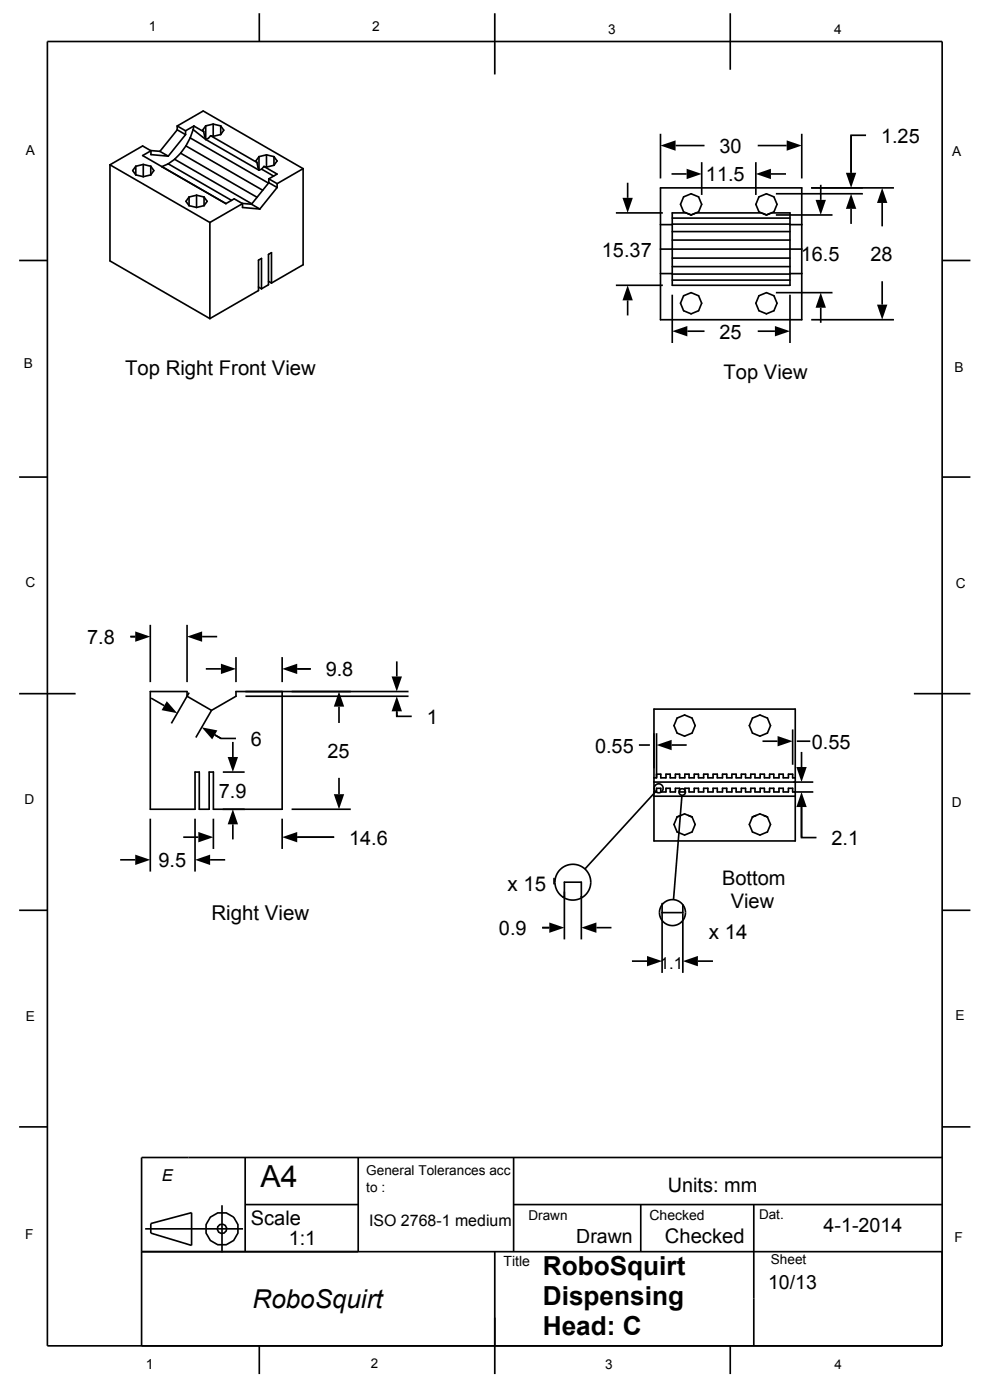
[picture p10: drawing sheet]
<svg xmlns="http://www.w3.org/2000/svg" width="210mm" height="297mm" viewBox="0 0 210 297" stroke-linecap="round" stroke-linejoin="round" font-family="sans-serif">
<defs><g id="words">
<text font-size="6.4" x="55.3" y="251.9">A4</text>
<g font-size="5.6">
<text x="115.1" y="270.5">RoboSquirt</text>
<text x="115.1" y="276.8">Dispensing</text>
<text x="115.1" y="283.2">Head: C</text>
</g>
<text font-size="5.5" x="53.6" y="277.5">RoboSquirt</text>
<g font-size="4.3">
<text x="26.5" y="79.5">Top Right Front View</text>
<text x="153.5" y="80.3">Top View</text>
<text x="107.7" y="188.9">x 15</text>
<text x="153.2" y="187.8">Bottom</text>
<text x="44.9" y="195.2">Right View</text>
<text x="155" y="192.6">View</text>
<text x="150.4" y="199.2">x 14</text>
<text x="53.2" y="259.8">Scale</text>
<text x="141" y="263.7">Checked</text>
</g>
<g font-size="4.2">
<text x="152.6" y="32.5">30</text>
<text x="186.9" y="30.3">1.25</text>
<text x="149.7" y="38.5">11.5</text>
<text x="127.7" y="54.4">15.37</text>
<text x="169.9" y="55.4">16.5</text>
<text x="184.7" y="55.4">28</text>
<text x="152.6" y="71.9">25</text>
<text x="18.5" y="136.6">7.8</text>
<text x="69.1" y="143.5">9.8</text>
<text x="90.5" y="153.6">1</text>
<text x="53.2" y="158.2">6</text>
<text x="69.4" y="160.8">25</text>
<text x="126.2" y="159.6">0.55</text>
<text x="172.2" y="158.8">0.55</text>
<text x="46.4" y="169.3">7.9</text>
<text x="74.1" y="179.2">14.6</text>
<text x="176.4" y="179.3">2.1</text>
<text x="33.6" y="184">9.5</text>
<text x="105.8" y="198.4">0.9</text>
<text x="141.7" y="252.8">Units: mm</text>
<text x="174.7" y="261.3">4-­1-­2014</text>
<text x="61.2" y="264.1">1:1</text>
</g>
<g font-size="4.1">
<text x="122.2" y="263.6">Drawn</text>
<text x="162.9" y="273.4">10/13</text>
</g>
<g font-size="3.5">
<text x="140" y="205.5">1.1</text>
<text x="34.3" y="250.6">E</text>
</g>
<text font-size="3.4" x="78.3" y="260.1">ISO 2768-­1 medium</text>
<g font-size="3">
<text x="137.8" y="258.8">Checked</text>
<text x="106.8" y="268.7">Title</text>
<text x="30.9" y="290.3">1</text>
</g>
<g font-size="2.9">
<text x="31.6" y="6.6">1</text>
<text x="79" y="6.6">2</text>
<text x="129" y="7.2">3</text>
<text x="176.9" y="7.1">4</text>
<text x="5.5" y="32.9">A</text>
<text x="202" y="33">A</text>
<text x="5.1" y="78.1">B</text>
<text x="202.5" y="79">B</text>
<text x="5.4" y="124.6">C</text>
<text x="202.7" y="124.7">C</text>
<text x="5.2" y="170.7">D</text>
<text x="201.9" y="171.2">D</text>
<text x="5.5" y="216.7">E</text>
<text x="202.7" y="216.5">E</text>
<text x="77.7" y="249.2">General Tolerances acc</text>
<text x="77.7" y="252.9">to :</text>
<text x="5.4" y="262.9">F</text>
<text x="112.1" y="258.8">Drawn</text>
<text x="161" y="258.7">Dat.</text>
<text x="202.5" y="263.4">F</text>
<text x="163.5" y="268.2">Sheet</text>
<text x="128.4" y="290.4">3</text>
</g>
<g font-size="2.8">
<text x="78.6" y="290.2">2</text>
<text x="177" y="290.5">4</text>
</g>
</g></defs>
<g fill="none" stroke="#000" stroke-width=".35">
<path d="M10.1 8.8h189.8v276.7h-189.8zM55 2.8v6M105 2.8v13M154.9 2.8v12M23.3 35l21.2 12.2M23.3 35v20.4l21.2 12.2M28.8 35.3l-.7 .9 .7 .9M28.8 37.1l1.6 .4M28.8 35.3v1.8M30.4 34.9l1.6 .4M30.4 34.9v2.6M30.4 34.9l-1.6 .4"/>
<path d="M31.9 31.9l2 .2M32 35.3v1.8M32 37.1l-1.6 .4M32 35.3l.6 .9-.6 .9M32 32l-1.7 1 17.6 10.2 1.8-1 1.7 1M32 32l-1.7-1-7 4M32 32v.8l3.7 .3M33.9 32.1l1.8 1M35.7 34.8l-1.4 .6M35.7 34.8l13.4 7.7M37 33.8l-1.3 1M37 33.8l16.4 9.4"/>
<path d="M37.6 27.5l1.8 1.1M37.6 26.7l5.5-3.2 21.2 12.3M37.6 26.7l1.8 1M37.6 26.7v.8M37.6 27.5l-3.7 4.6M38.3 32.5l16.2 9.4M38.3 32.5l-1.3 1.3M39.4 28.6l-3.7 4.5M39.4 27.7v.9M39.4 31l-1.1 1.5M39.4 31l16.3 9.4M40.3 29.3l-.9 1.7"/>
<path d="M40.3 29.3l16.6 9.5M41 27.5l2.6 2.1M41 27.5l-.7 1.8M41.1 26.7l-1.7 1M41.1 26.7l-.1 .8M41.1 26.7l2.1 1.2M43.2 27.9l.4 1.7M43.6 26.7v2.9M43.6 29.6l11.3 6.5M43.6 26.7l-.6 .9 .2 .3M44.7 28.8l9.8 5.7M44.7 28.8l-.5 .6-.6 .2"/>
<path d="M44.7 28.8l.5 .1M45.2 26.3l-1.6 .4M45.2 26.3l1.6 .4M45.2 26.3v2.6M46.8 28.5l-1.6 .4M46.8 26.7l.7 .9-.7 .9M46.8 26.7v1.8M54.5 34.5l.4 1.6M54.9 33.2l-.6 .9 .2 .4M54.9 33.2v2.9M55.5 35.9l-.6 .2M55.5 35.9l2.5 1.5"/>
<path d="M56 35.3l-.5 .6M56 35.3l2.8 1.6-1.8 1M56 35.3l.5 .1M56.5 32.9l1.6 .3M56.5 32.9v2.5M56.5 32.9l-1.6 .3M57 38.8l1.8 1M57 38.8l-3.7 4.5M57 37.9l1.8 1.1M57 37.9v.9M58.1 35.1l-1.6 .3M58.1 33.2l.7 .9-.7 1"/>
<path d="M58.1 33.2v1.9M58.8 39.8l-3.7 4.5M58.8 39v.8M64.3 35.8v20.4l-6.7 3.8M64.3 35.8l-5.5 3.2M133.1 38.8v3.2M140.1 28.4v9.5M140.1 39.9h30v27.9h-30zM142.4 36.9h3.2M143.3 30.9h6.1M148.8 34.4v7M160.3 34.4v7"/>
<path d="M160.7 30.9h6.2M163.5 36.9h3.2M170.1 28.4v9.5M172.1 39.9h17.5M174.1 39.2v3.2M183.7 28.7h-3.2v8v-8M4.1 55.3h6M40.1 41.8l-.7 .9 .7 .9M40.1 43.6l1.6 .4M40.1 41.8v1.8M41.7 41.4l1.6 .4M41.7 41.4v2.6"/>
<path d="M41.7 41.4l-1.6 .4M43.3 41.8v1.8M43.3 43.6l-1.6 .4M43.3 41.8l.6 .9-.6 .9M44.5 47.2v20.4M51.3 43.1l2 .2M51.4 43.2l-6.9 4M51.4 43.2v.8l3.7 .3M53.3 43.3l1.8 1M57 59.7l.6 .3M130.6 45.2h10M140.1 47.7h2.5"/>
<path d="M140.1 52.8h30M140.1 58h2.5M142.6 47.5h25M142.6 49.1h25M142.6 56.6h25M142.6 50.9h25M142.6 54.8h25M142.6 59.4h25M142.6 46.3h25M142.6 58.1h25M145.5 45.2h-2.9v15.3h25v-15.3h-4M147.6 45.2h13.9"/>
<path d="M164.6 45.6h12M164.6 41.1h18.4M167.6 47.7h2.5M167.6 58h2.5M180.5 44.3v3.2M187.1 43.1v4.9M187.1 59.7v4.9M199.9 55.3h5.9M54.8 60.9l.7 .4M55.5 61.3v-6.5l-.7 .4v6.4l-10.3 6M57.6 60v-6.4l-.6 .4v6.4l-1.5 .9M130.6 60.5h10"/>
<path d="M133.1 63.7v3.2M142.6 62.5v10.3M145.8 70.3h3.6M160.7 70.3h3.7M164.6 62.1h12M167.6 62.5v10.3M172.1 67.8h17.5M174.1 65.3v3.2M4.1 101.2h6M199.9 101.2h5.9M27.7 135.1h1M31.9 132.6v12.1"/>
<path d="M39.7 132.6v12.1M42.9 135.1h3.2M50.1 139.4v5.3M59.9 139.4v5.3M4.1 147.2h11.9M32.1 148.1l2.7 1.6M40.1 146.9l-3.7 6.6M43.7 141.9h3.2M44.9 150.7l-3.4 5.8M46.9 156.7l-1.3-.8 1.3 .8h3.2M49.4 157.4v3.2M52.1 147.7h34.6"/>
<path d="M59.9 146.7v25h-14.6v-7.9h-.9v7.9h-2.1v-7.9h-.9v7.9h-9.5v-25h7.8v1l5.2 3M63 141.9h2.9M71.9 149.9v3.5M84.2 152v-1.1v1.1h3.1M84.2 140.3v3.2M86.7 146.7h-36.6v1l-5.2 3M135.5 158.1h2.4M138.7 150.4h30v28h-30zM139.3 155.6v9.4h-.6M142.5 158.1h3.2M161.7 157.2h3.2M168.1 154.7v7.5"/>
<path d="M169 157.2h2.9M170 159.5v3.2M193.9 147.2h11.9M31.9 173.7v11.2M38.9 177.6h3.2M41.4 173.7v11.2M45.3 173.7v6.4M47.3 163.8h4.6M49.4 174.9v3.2M59.9 173.7v6.4M61.9 171.7h12.5M63 177.6h7.9"/>
<path d="M71.9 165v3.5M138.7 168h.6v-.8h.9v.8h1.1v-.8h.9v.8h1.1v-.8h.9v.8h1.1v-.8h.9v.8h1.1v-.8h.9v.8h1.1v-.8h.9v.8h1.1v-.8h.9v.8h1.1v-.8h.9v.8h1.1v-.8h.9v.8h1.1v-.8h.8v.8h1.1v-.8h.9v.8h1.1v-.8h.9v.8h1.1v-.8h.9v.8h1.1v-.8h.9v.8h1.1v-.8h.9v.8h4.4M138.7 168.9h30M138.7 165.9h33.8M139.1 167.9l-15 16.4M139.3 164.2h.9v.8h1.1v-.8h.9v.8h1.1v-.8h.9v.8h1.1v-.8h.9v.8h1.1v-.8h.9v.8h1.1v-.8h.9v.8h1.1v-.8h.9v.8h1.1v-.8h.9v.8h1.1v-.8h.9v.8h1.1v-.8h.8v.8h1.1v-.8h.9v.8h1.1v-.8h.9v.8h1.1v-.8h.9v.8h1.1v-.8h.9v.8h1.1v-.8h.9v.8h.6M144.7 168.7l-1.8 22.2M170 177.7v-6.5v6.5h3.2M4.1 193.1h6M25.5 182.4h3.2M44.6 182.4h3.2M115 196.8h1.5"/>
<path d="M117.5 186.4v1.1M119.4 190.3h.3M119.7 199.3v-12.1h3.6v12.1M123.3 190.3h.1M126.5 196.8h3.2M140.4 191.7v14.7M144.8 192v1.6h-4.4M144.8 193.7v12.7M199.9 193.1h5.9M134.1 203.9h3.1M148 203.9h3.2M4.1 239.1h6"/>
<path d="M199.9 239.1h5.9M32 259.6l8.6-2.3v6.9l-8.6-2.6zM47.1 255.7v10M52 255.5h24M52 245.6v19.9M76 245.6v19.9M108.9 255.5h91M108.9 245.6v19.9M135.9 255.5v10M159.9 255.5v30M199.9 245.6h-169.9v39.9M30 265.5h169.9"/>
<path d="M30.8 260.7h20.8M105 265.5v26M55 285.5v6M154.9 285.5v6"/>
<circle cx="146.6" cy="43.4" r="2.25"/>
<circle cx="162.6" cy="43.4" r="2.25"/>
<circle cx="146.6" cy="64.3" r="2.25"/>
<circle cx="162.6" cy="64.3" r="2.25"/>
<circle cx="145.2" cy="153.9" r="2.25"/>
<circle cx="161.2" cy="153.9" r="2.25"/>
<circle cx="139.7" cy="167.2" r=".95"/>
<circle cx="144.7" cy="168" r=".69"/>
<circle cx="145.2" cy="174.9" r="2.25"/>
<circle cx="161.2" cy="174.9" r="2.25"/>
<circle cx="121.5" cy="187.2" r="3.8"/>
<circle cx="142.6" cy="193.6" r="2.76"/>
<circle cx="47.1" cy="260.7" r="3.5"/>
<circle cx="47.1" cy="260.7" r="1"/>
</g>
<g fill="#000">
<path d="M140.1 30.9l3.2-1.1v2.2zM145.6 35.8l3.2 1.1-3.2 1.1zM160.3 36.9l3.2-1.1v2.2zM166.9 29.8l3.2 1.1-3.2 1.1zM179.4 36.7h2.2l-1.1 3.2zM187.1 39.9l1.1 3.2h-2.2zM132 42h2.2l-1.1 3.2zM173 42.4h2.2l-1.1 3.2zM180.5 41.1l1.1 3.2h-2.2zM133.1 60.5l1.1 3.2h-2.2zM142.6 70.3l3.2-1.1v2.2zM164.4 69.2l3.2 1.1-3.2 1.1z"/>
<path d="M174.1 62.1l1.1 3.2h-2.2zM186 64.6h2.2l-1.1 3.2zM28.7 134l3.2 1.1-3.2 1.1zM39.7 135.1l3.2-1.1v2.2zM35.4 148.8l2.2 2.5-3.3-.6zM42.8 154.3l3.3 .6-1.1 2zM46.9 140.8l3.2 1.1-3.2 1.1zM59.9 141.9l3.2-1.1v2.2zM71.9 146.7l1.1 3.2h-2.2zM83.1 143.5h2.2l-1.1 3.2zM84.2 147.7l1.1 3.2h-2.2zM139.3 158.1l3.2-1.1v2.2z"/>
<path d="M164.9 156.1l3.2 1.1-3.2 1.1zM42.1 176.5l3.2 1.1-3.2 1.1zM48.3 160.6h2.2l-1.1 3.2zM49.4 171.7l1.1 3.2h-2.2zM59.9 177.6l3.2-1.1v2.2zM70.8 168.5h2.2l-1.1 3.2zM168.9 162.7h2.2l-1.1 3.2zM170 168l1.1 3.2h-2.2zM28.7 181.3l3.2 1.1-3.2 1.1zM41.4 182.4l3.2-1.1v2.2zM116.5 195.7l3.2 1.1-3.2 1.1zM123.3 196.8l3.2-1.1v2.2z"/>
<path d="M137.2 202.8l3.2 1.1-3.2 1.1zM144.8 203.9l3.2-1.1v2.2z"/>
</g>
<use href="#words"/>
</svg>
